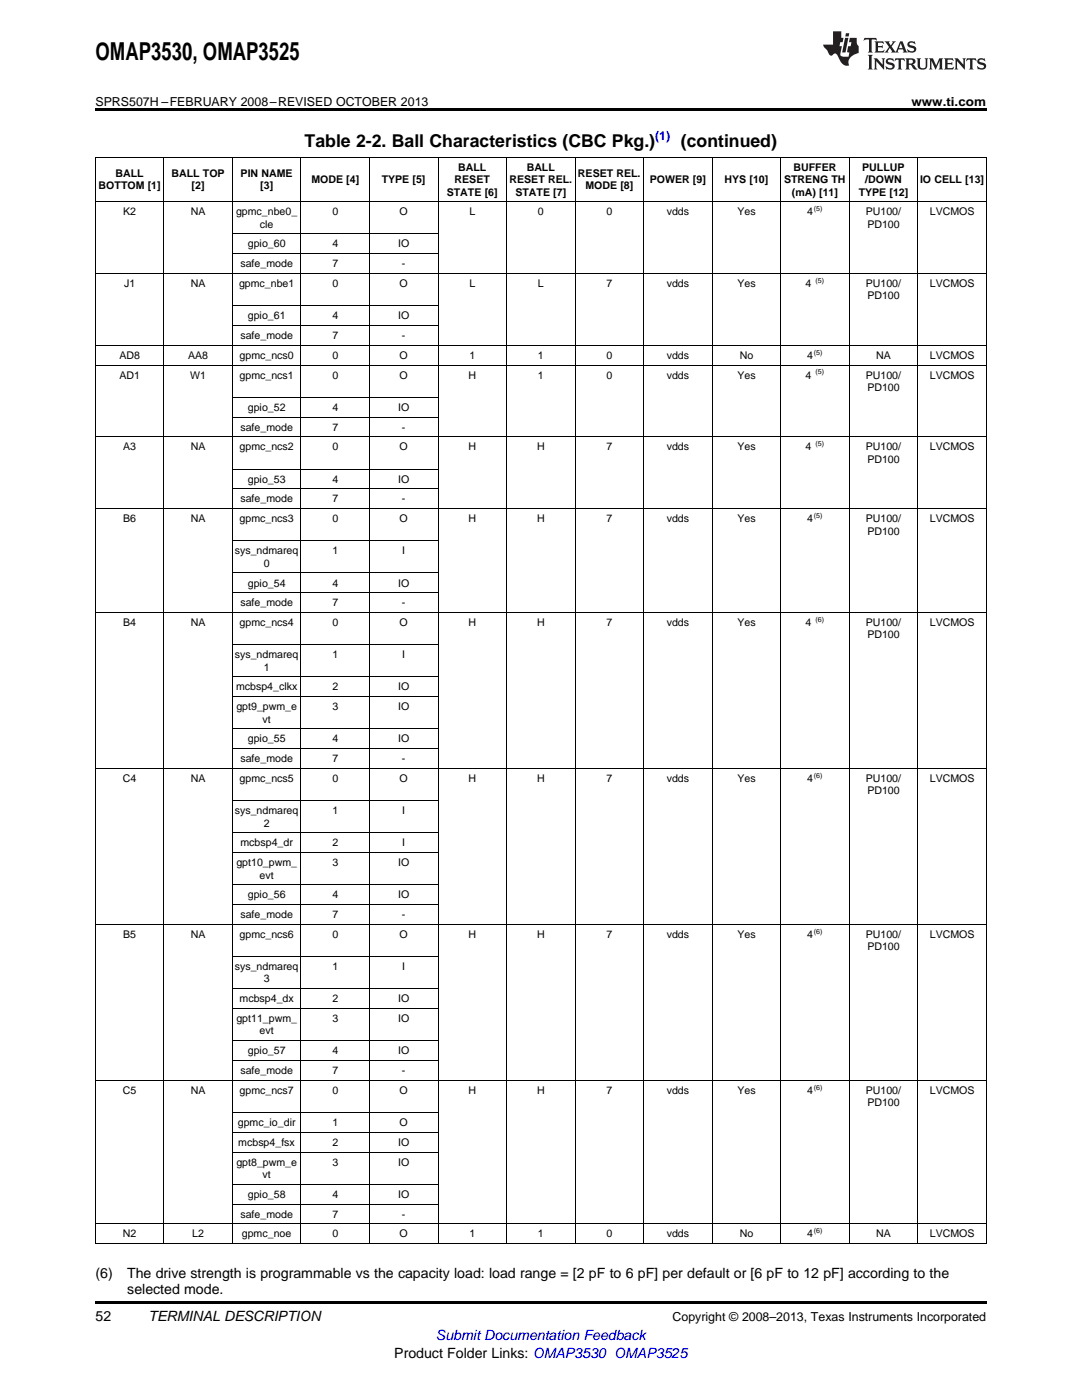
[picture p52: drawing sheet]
<svg xmlns="http://www.w3.org/2000/svg" width="216mm" height="279mm" viewBox="0 0 216 279" stroke-linecap="round" stroke-linejoin="round" font-family="sans-serif">
<defs><g id="words">
<text font-size="4.9" x="19" y="12">OMAP3530, OMAP3525</text>
<g font-size="3.5">
<text x="60.8" y="29.3">Table 2-2. Ball Characteristics (CBC Pkg.)</text>
<text x="135.9" y="29.3">(continued)</text>
</g>
<g font-size="2.8">
<text x="19" y="255.1">(6)</text>
<text x="25.4" y="255.1">The drive strength is programmable vs the capacity load: load range = [2 pF to 6 pF] per default or [6 pF to 12 pF] according to the</text>
<text x="19" y="263.6">52</text>
<text x="25.4" y="258.2">selected mode.</text>
<text x="29.6" y="263.6">TERMINAL DESCRIPTION</text>
<text x="78.7" y="270.9">Product Folder Links: OMAP3530 OMAP3525</text>
</g>
<text font-size="2.8" fill="#00f" x="87" y="267.4">Submit Documentation Feedback</text>
<g font-size="2.5">
<text x="19" y="21.1">SPRS507H –FEBRUARY 2008–REVISED OCTOBER 2013</text>
<text x="181.9" y="21.1">www.ti.com</text>
<text x="134.2" y="263.6">Copyright © 2008–2013, Texas Instruments Incorporated</text>
</g>
<text font-size="2.5" fill="#00f" x="130.7" y="27.9">(1)</text>
<g font-size="2.1">
<text x="23" y="35.3">BALL</text>
<text x="34.2" y="35.3">BALL TOP</text>
<text x="48" y="35.3">PIN NAME</text>
<text x="91.4" y="34.1">BALL</text>
<text x="105.1" y="34.1">BALL</text>
<text x="115.3" y="35.3">RESET REL.</text>
<text x="158.3" y="34.1">BUFFER</text>
<text x="172" y="34.1">PULLUP</text>
<text x="19.7" y="37.8">BOTTOM [1]</text>
<text x="38.2" y="37.8">[2]</text>
<text x="51.9" y="37.8">[3]</text>
<text x="62.1" y="36.5">MODE [4]</text>
<text x="76.2" y="36.5">TYPE [5]</text>
<text x="89.1" y="39">STATE [6]</text>
<text x="90.7" y="36.5">RESET</text>
<text x="101.7" y="36.5">RESET REL.</text>
<text x="102.8" y="39">STATE [7]</text>
<text x="116.8" y="37.8">MODE [8]</text>
<text x="129.6" y="36.5">POWER [9]</text>
<text x="144.6" y="36.5">HYS [10]</text>
<text x="156.5" y="36.5">STRENG TH</text>
<text x="158" y="39">(mA) [11]</text>
<text x="171.3" y="39">TYPE [12]</text>
<text x="172.6" y="36.5">/DOWN</text>
<text x="183.6" y="36.5">IO CELL [13]</text>
<text x="24.6" y="43">K2</text>
<text x="38.1" y="43">NA</text>
<text x="47.1" y="43">gpmc_nbe0_</text>
<text x="51.9" y="45.4">cle</text>
<text x="66.3" y="43">0</text>
<text x="79.7" y="43">O</text>
<text x="93.7" y="43">L</text>
<text x="107.4" y="43">0</text>
<text x="121" y="43">0</text>
<text x="133" y="43">vdds</text>
<text x="147.1" y="43">Yes</text>
<text x="161.1" y="43">4</text>
<text x="172.8" y="43">PU100/</text>
<text x="173.1" y="45.4">PD100</text>
<text x="185.5" y="43">LVCMOS</text>
<text x="48" y="53.3">safe_mode</text>
<text x="49.5" y="49.4">gpio_60</text>
<text x="66.3" y="49.4">4</text>
<text x="66.3" y="53.3">7</text>
<text x="79.4" y="49.4">IO</text>
<text x="80.2" y="53.3">-</text>
<text x="24.8" y="57.3">J1</text>
<text x="38.1" y="57.3">NA</text>
<text x="47.7" y="57.3">gpmc_nbe1</text>
<text x="66.3" y="57.3">0</text>
<text x="79.7" y="57.3">O</text>
<text x="93.7" y="57.3">L</text>
<text x="107.4" y="57.3">L</text>
<text x="121" y="57.3">7</text>
<text x="133" y="57.3">vdds</text>
<text x="147.1" y="57.3">Yes</text>
<text x="160.8" y="57.3">4</text>
<text x="172.8" y="57.3">PU100/</text>
<text x="173.1" y="59.8">PD100</text>
<text x="185.5" y="57.3">LVCMOS</text>
<text x="49.5" y="63.7">gpio_61</text>
<text x="66.3" y="63.7">4</text>
<text x="79.4" y="63.7">IO</text>
<text x="23.8" y="71.6">AD8</text>
<text x="37.5" y="71.6">AA8</text>
<text x="47.8" y="71.6">gpmc_ncs0</text>
<text x="48" y="67.7">safe_mode</text>
<text x="66.3" y="67.7">7</text>
<text x="66.3" y="71.6">0</text>
<text x="79.7" y="71.6">O</text>
<text x="80.2" y="67.7">-</text>
<text x="93.7" y="71.6">1</text>
<text x="107.4" y="71.6">1</text>
<text x="121" y="71.6">0</text>
<text x="133" y="71.6">vdds</text>
<text x="147.6" y="71.6">No</text>
<text x="161.1" y="71.6">4</text>
<text x="174.8" y="71.6">NA</text>
<text x="185.5" y="71.6">LVCMOS</text>
<text x="23.8" y="75.6">AD1</text>
<text x="37.9" y="75.6">W1</text>
<text x="47.8" y="75.6">gpmc_ncs1</text>
<text x="66.3" y="75.6">0</text>
<text x="79.7" y="75.6">O</text>
<text x="93.5" y="75.6">H</text>
<text x="107.4" y="75.6">1</text>
<text x="121" y="75.6">0</text>
<text x="133" y="75.6">vdds</text>
<text x="147.1" y="75.6">Yes</text>
<text x="160.8" y="75.6">4</text>
<text x="172.8" y="75.6">PU100/</text>
<text x="185.5" y="75.6">LVCMOS</text>
<text x="49.5" y="82">gpio_52</text>
<text x="66.3" y="82">4</text>
<text x="79.4" y="82">IO</text>
<text x="173.1" y="78">PD100</text>
<text x="24.6" y="89.9">A3</text>
<text x="38.1" y="89.9">NA</text>
<text x="47.8" y="89.9">gpmc_ncs2</text>
<text x="48" y="85.9">safe_mode</text>
<text x="66.3" y="85.9">7</text>
<text x="66.3" y="89.9">0</text>
<text x="79.7" y="89.9">O</text>
<text x="80.2" y="85.9">-</text>
<text x="93.5" y="89.9">H</text>
<text x="107.2" y="89.9">H</text>
<text x="121" y="89.9">7</text>
<text x="133" y="89.9">vdds</text>
<text x="147.1" y="89.9">Yes</text>
<text x="160.8" y="89.9">4</text>
<text x="172.8" y="89.9">PU100/</text>
<text x="185.5" y="89.9">LVCMOS</text>
<text x="173.1" y="92.4">PD100</text>
<text x="48" y="100.3">safe_mode</text>
<text x="49.5" y="96.3">gpio_53</text>
<text x="66.3" y="96.3">4</text>
<text x="66.3" y="100.3">7</text>
<text x="79.4" y="96.3">IO</text>
<text x="80.2" y="100.3">-</text>
<text x="24.6" y="104.2">B6</text>
<text x="38.1" y="104.2">NA</text>
<text x="47.8" y="104.2">gpmc_ncs3</text>
<text x="66.3" y="104.2">0</text>
<text x="79.7" y="104.2">O</text>
<text x="93.5" y="104.2">H</text>
<text x="107.2" y="104.2">H</text>
<text x="121" y="104.2">7</text>
<text x="133" y="104.2">vdds</text>
<text x="147.1" y="104.2">Yes</text>
<text x="161.1" y="104.2">4</text>
<text x="172.8" y="104.2">PU100/</text>
<text x="173.1" y="106.7">PD100</text>
<text x="185.5" y="104.2">LVCMOS</text>
<text x="46.8" y="110.6">sys_ndmareq</text>
<text x="52.6" y="113.1">0</text>
<text x="66.3" y="110.6">1</text>
<text x="80.3" y="110.6">I</text>
<text x="49.5" y="117.1">gpio_54</text>
<text x="66.3" y="117.1">4</text>
<text x="79.4" y="117.1">IO</text>
<text x="24.6" y="125">B4</text>
<text x="38.1" y="125">NA</text>
<text x="47.8" y="125">gpmc_ncs4</text>
<text x="48" y="121">safe_mode</text>
<text x="66.3" y="121">7</text>
<text x="66.3" y="125">0</text>
<text x="79.7" y="125">O</text>
<text x="80.2" y="121">-</text>
<text x="93.5" y="125">H</text>
<text x="107.2" y="125">H</text>
<text x="121" y="125">7</text>
<text x="133" y="125">vdds</text>
<text x="147.1" y="125">Yes</text>
<text x="160.8" y="125">4</text>
<text x="172.8" y="125">PU100/</text>
<text x="185.5" y="125">LVCMOS</text>
<text x="46.8" y="131.4">sys_ndmareq</text>
<text x="66.3" y="131.4">1</text>
<text x="80.3" y="131.4">I</text>
<text x="173.1" y="127.4">PD100</text>
<text x="47.1" y="137.8">mcbsp4_clkx</text>
<text x="52.6" y="133.8">1</text>
<text x="66.3" y="137.8">2</text>
<text x="79.4" y="137.8">IO</text>
<text x="47.2" y="141.7">gpt9_pwm_e</text>
<text x="66.3" y="141.7">3</text>
<text x="79.4" y="141.7">IO</text>
<text x="49.5" y="148.2">gpio_55</text>
<text x="52.4" y="144.2">vt</text>
<text x="66.3" y="148.2">4</text>
<text x="79.4" y="148.2">IO</text>
<text x="48" y="152.1">safe_mode</text>
<text x="66.3" y="152.1">7</text>
<text x="80.2" y="152.1">-</text>
<text x="24.5" y="156.1">C4</text>
<text x="38.1" y="156.1">NA</text>
<text x="47.8" y="156.1">gpmc_ncs5</text>
<text x="66.3" y="156.1">0</text>
<text x="79.7" y="156.1">O</text>
<text x="93.5" y="156.1">H</text>
<text x="107.2" y="156.1">H</text>
<text x="121" y="156.1">7</text>
<text x="133" y="156.1">vdds</text>
<text x="147.1" y="156.1">Yes</text>
<text x="161.1" y="156.1">4</text>
<text x="172.8" y="156.1">PU100/</text>
<text x="173.1" y="158.5">PD100</text>
<text x="185.5" y="156.1">LVCMOS</text>
<text x="46.8" y="162.5">sys_ndmareq</text>
<text x="52.6" y="165">2</text>
<text x="66.3" y="162.5">1</text>
<text x="80.3" y="162.5">I</text>
<text x="47.2" y="172.9">gpt10_pwm_</text>
<text x="48" y="168.9">mcbsp4_dr</text>
<text x="66.3" y="168.9">2</text>
<text x="66.3" y="172.9">3</text>
<text x="79.4" y="172.9">IO</text>
<text x="80.3" y="168.9">I</text>
<text x="49.5" y="179.3">gpio_56</text>
<text x="51.8" y="175.3">evt</text>
<text x="66.3" y="179.3">4</text>
<text x="79.4" y="179.3">IO</text>
<text x="48" y="183.2">safe_mode</text>
<text x="66.3" y="183.2">7</text>
<text x="80.2" y="183.2">-</text>
<text x="24.6" y="187.2">B5</text>
<text x="38.1" y="187.2">NA</text>
<text x="47.8" y="187.2">gpmc_ncs6</text>
<text x="66.3" y="187.2">0</text>
<text x="79.7" y="187.2">O</text>
<text x="93.5" y="187.2">H</text>
<text x="107.2" y="187.2">H</text>
<text x="121" y="187.2">7</text>
<text x="133" y="187.2">vdds</text>
<text x="147.1" y="187.2">Yes</text>
<text x="161.1" y="187.2">4</text>
<text x="172.8" y="187.2">PU100/</text>
<text x="173.1" y="189.7">PD100</text>
<text x="185.5" y="187.2">LVCMOS</text>
<text x="46.8" y="193.6">sys_ndmareq</text>
<text x="52.6" y="196.1">3</text>
<text x="66.3" y="193.6">1</text>
<text x="80.3" y="193.6">I</text>
<text x="47.2" y="204">gpt11_pwm_</text>
<text x="47.8" y="200">mcbsp4_dx</text>
<text x="66.3" y="200">2</text>
<text x="66.3" y="204">3</text>
<text x="79.4" y="200">IO</text>
<text x="79.4" y="204">IO</text>
<text x="51.8" y="206.4">evt</text>
<text x="48" y="214.3">safe_mode</text>
<text x="49.5" y="210.4">gpio_57</text>
<text x="66.3" y="210.4">4</text>
<text x="66.3" y="214.3">7</text>
<text x="79.4" y="210.4">IO</text>
<text x="80.2" y="214.3">-</text>
<text x="24.5" y="218.3">C5</text>
<text x="38.1" y="218.3">NA</text>
<text x="47.8" y="218.3">gpmc_ncs7</text>
<text x="66.3" y="218.3">0</text>
<text x="79.7" y="218.3">O</text>
<text x="93.5" y="218.3">H</text>
<text x="107.2" y="218.3">H</text>
<text x="121" y="218.3">7</text>
<text x="133" y="218.3">vdds</text>
<text x="147.1" y="218.3">Yes</text>
<text x="161.1" y="218.3">4</text>
<text x="172.8" y="218.3">PU100/</text>
<text x="173.1" y="220.8">PD100</text>
<text x="185.5" y="218.3">LVCMOS</text>
<text x="47.4" y="224.7">gpmc_io_dir</text>
<text x="66.3" y="224.7">1</text>
<text x="79.7" y="224.7">O</text>
<text x="47.2" y="232.6">gpt8_pwm_e</text>
<text x="47.6" y="228.7">mcbsp4_fsx</text>
<text x="66.3" y="228.7">2</text>
<text x="66.3" y="232.6">3</text>
<text x="79.4" y="228.7">IO</text>
<text x="79.4" y="232.6">IO</text>
<text x="49.5" y="239">gpio_58</text>
<text x="52.4" y="235.1">vt</text>
<text x="66.3" y="239">4</text>
<text x="79.4" y="239">IO</text>
<text x="48" y="243">safe_mode</text>
<text x="66.3" y="243">7</text>
<text x="80.2" y="243">-</text>
<text x="24.5" y="246.9">N2</text>
<text x="38.3" y="246.9">L2</text>
<text x="48.3" y="246.9">gpmc_noe</text>
<text x="66.3" y="246.9">0</text>
<text x="79.7" y="246.9">O</text>
<text x="93.7" y="246.9">1</text>
<text x="107.4" y="246.9">1</text>
<text x="121" y="246.9">0</text>
<text x="133" y="246.9">vdds</text>
<text x="147.6" y="246.9">No</text>
<text x="161.1" y="246.9">4</text>
<text x="174.8" y="246.9">NA</text>
<text x="185.5" y="246.9">LVCMOS</text>
</g>
<g font-size="1.4">
<text x="162.4" y="42.1">(5)</text>
<text x="162.7" y="56.4">(5)</text>
<text x="162.4" y="70.8">(5)</text>
<text x="162.7" y="74.7">(5)</text>
<text x="162.7" y="89">(5)</text>
<text x="162.4" y="103.4">(5)</text>
<text x="162.7" y="124.1">(6)</text>
<text x="162.4" y="155.2">(6)</text>
<text x="162.4" y="186.3">(6)</text>
<text x="162.4" y="217.5">(6)</text>
<text x="162.4" y="246.1">(6)</text>
</g>
</g></defs>
<path d="M19 21.6h177.8v.6h-177.8zM19 259.7h177.8v.5h-177.8z" fill="#000"/>
<g fill="none" stroke="#000" stroke-width=".2">
<path d="M32.7 31.4v216.8M46.4 31.4v216.8M60.1 31.4v216.8M73.7 31.4v216.8M87.4 31.4v216.8M101.1 31.4v216.8M114.7 31.4v216.8M128.4 31.4v216.8M142.1 31.4v216.8M155.8 31.4v216.8M169.5 31.4v216.8M183.1 31.4v216.8"/>
<path d="M19 54.6h177.8M19 40.3h177.8M46.4 50.6h41M46.4 46.7h41M19 72.9h177.8M19 68.9h177.8M46.4 79.3h41M46.4 65h41M46.4 61h41M19 87.2h177.8M46.4 97.6h41M46.4 93.6h41"/>
<path d="M46.4 83.2h41M19 101.5h177.8M46.4 118.3h41M46.4 114.4h41M46.4 107.9h41M19 122.3h177.8M46.4 139h41M46.4 135.1h41M46.4 128.7h41M19 153.4h177.8M46.4 159.8h41M46.4 149.4h41"/>
<path d="M46.4 145.5h41M46.4 176.6h41M46.4 170.2h41M46.4 166.2h41M19 184.5h177.8M46.4 197.3h41M46.4 190.9h41M46.4 180.5h41M19 215.6h177.8M46.4 211.6h41M46.4 207.7h41M46.4 201.3h41"/>
<path d="M46.4 236.3h41M46.4 229.9h41M46.4 226h41M46.4 222h41M19 248.2h177.8M19 244.2h177.8M19.1 248.2v-216.8h177.7v216.8M46.4 240.3h41"/>
</g>
<g fill="#231f20">
<path d="M172.5 7.6l-.1 .5 .4-.2h.6v.1v2.1l-.2 .4h.9l-.2-.4v-2.1l.1-.1h.5l.5 .2-.2-.5zM174.5 8.3l.2 .3v1.5l-.2 .4h1.8l.2-.6a1.04 1.04 0 0 1-1.3 .2v-.7h.6l.3 .2v-.6l-.3 .2h-.6v-.6l.8-.1 .4 .3-.2-.5zM176.5 8.3l.9 1.1-.9 1.1h.8l-.2-.2 .4-.7 .5 .7-.2 .2h1.5l-.2-.2 .2-.4h.9l.1 .4-.2 .2h1l-.3-.3-.7-1.9h-.5l-.9 2-.8-1 .9-1h-.8l.1 .3-.4 .5-.3-.6 .1-.2zM179.7 8.6l.4 1h-.7zM181.3 8.4a.63 .63 0 0 0-.2 .7 .63 .63 0 0 0 .6 .4l.6 .2 .1 .2a.75 .75 0 0 1-.7 .4 .75 .75 0 0 1-.6-.5l.1 .7 .1-.1a1.11 1.11 0 0 0 1.5-.6 1.13 1.13 0 0 0-1.2-.8l-.1-.4a1.04 1.04 0 0 1 1.2 .2l-.2-.5-.2 .1-.4-.2zM173.2 10.9l.2 .4v2.2l-.2 .4h1l-.3-.4v-2.2l.3-.4zM174.3 11.6l.3 .4v1.5l-.3 .4h.8l-.2-.4v-1.3l1.5 1.7v-1.9l.2-.4h-.7l.2 .4v.9l-1.1-1.3zM177 11.8a.62 .62 0 0 0-.2 .7 .62 .62 0 0 0 .6 .4l.6 .1 .1 .3a.76 .76 0 0 1-.7 .3 .76 .76 0 0 1-.7-.4l.2 .7 .1-.1a1.11 1.11 0 0 0 1.5-.6 1.13 1.13 0 0 0-1.2-.8l-.1-.4a1.04 1.04 0 0 1 1.2 .2l-.2-.6-.2 .1-.5-.1zM178.7 11.6l-.2 .6a.61 .61 0 0 1 .8-.3v1.6l-.2 .4h.9l-.2-.4v-1.6a.63 .63 0 0 1 .7 .3l-.1-.6zM180.6 11.6l.3 .4v1.5l-.3 .4h1l-.2-.2-.1-.8 .6 .2a.76 .76 0 0 0 1.2 .7l-1-1a.58 .58 0 0 0 .6-.5 .58 .58 0 0 0-.5-.6zM181.4 11.9h.1a.45 .45 0 0 1 .5 .1 .45 .45 0 0 1 .1 .5l-.8 .2zM182.9 11.6l.2 .2a2.17 2.17 0 0 0 .3 1.9 .99 .99 0 0 0 1.6-.6v-1.1l.2-.4h-.7l.2 .2a1.92 1.92 0 0 1-.2 1.8 .6 .6 0 0 1-.9-.5v-1.1l.2-.4zM185.4 11.6l.2 .4v1.5l-.2 .4h.7l-.2-.4v-1.4l.8 1.8 .8-1.8v1.4l-.2 .4h.9l-.2-.4v-1.5l.2-.4h-.8l-.6 1.5-.6-1.5zM188.4 11.6l.2 .4v1.5l-.2 .4h1.8l.1-.6a1.04 1.04 0 0 1-1.2 .1v-.6h.5l.4 .2v-.6l-.4 .2h-.5v-.7h.8l.3 .3-.1-.6zM190.5 11.6l.2 .4v1.5l-.2 .4h.7l-.2-.4v-1.3l1.5 1.7v-1.9l.2-.4h-.7l.2 .4v.9l-1.1-1.3zM192.9 11.6l-.1 .6a.61 .61 0 0 1 .7-.3l.1 1.6-.3 .4h1l-.3-.4 .1-1.6a.63 .63 0 0 1 .7 .3l-.1-.6zM195.2 11.8a.62 .62 0 0 0-.2 .7 .62 .62 0 0 0 .6 .4l.6 .1 .1 .3a.76 .76 0 0 1-.7 .3 .76 .76 0 0 1-.6-.4l.1 .7 .1-.1a1.11 1.11 0 0 0 1.6-.6 1.13 1.13 0 0 0-1.3-.8l-.1-.4a1.04 1.04 0 0 1 1.2 .2l-.1-.6-.2 .1-.5-.1z"/>
<path d="M166.2 6.3v2.6h-1.9v.4l.8 .9a.91 .91 0 0 0 1 .8 .56 .56 0 0 1 .5-.3 .56 .56 0 0 1 .5 .3l.4 .8a1.53 1.53 0 0 0 1.9 1.2 1.54 1.54 0 0 1 1-2.1l.9-.3v-1.4a1.52 1.52 0 0 1-.4-1.6h-1.3l-.2 .8h.5l-.2 .8h-.5l-.1 1v.2l.4 .1-.2 .8a1.93 1.93 0 0 1-1.6-.3l.3-1.8h-.5l.2-.8h.4l.2-.8h-.4v-1.3zM168.6 7.6l-.6 2.9h.7l.6-2.9zM168.8 6.6l-.1 .7h.6l.2-.7z"/>
</g>
<use href="#words"/>
</svg>
